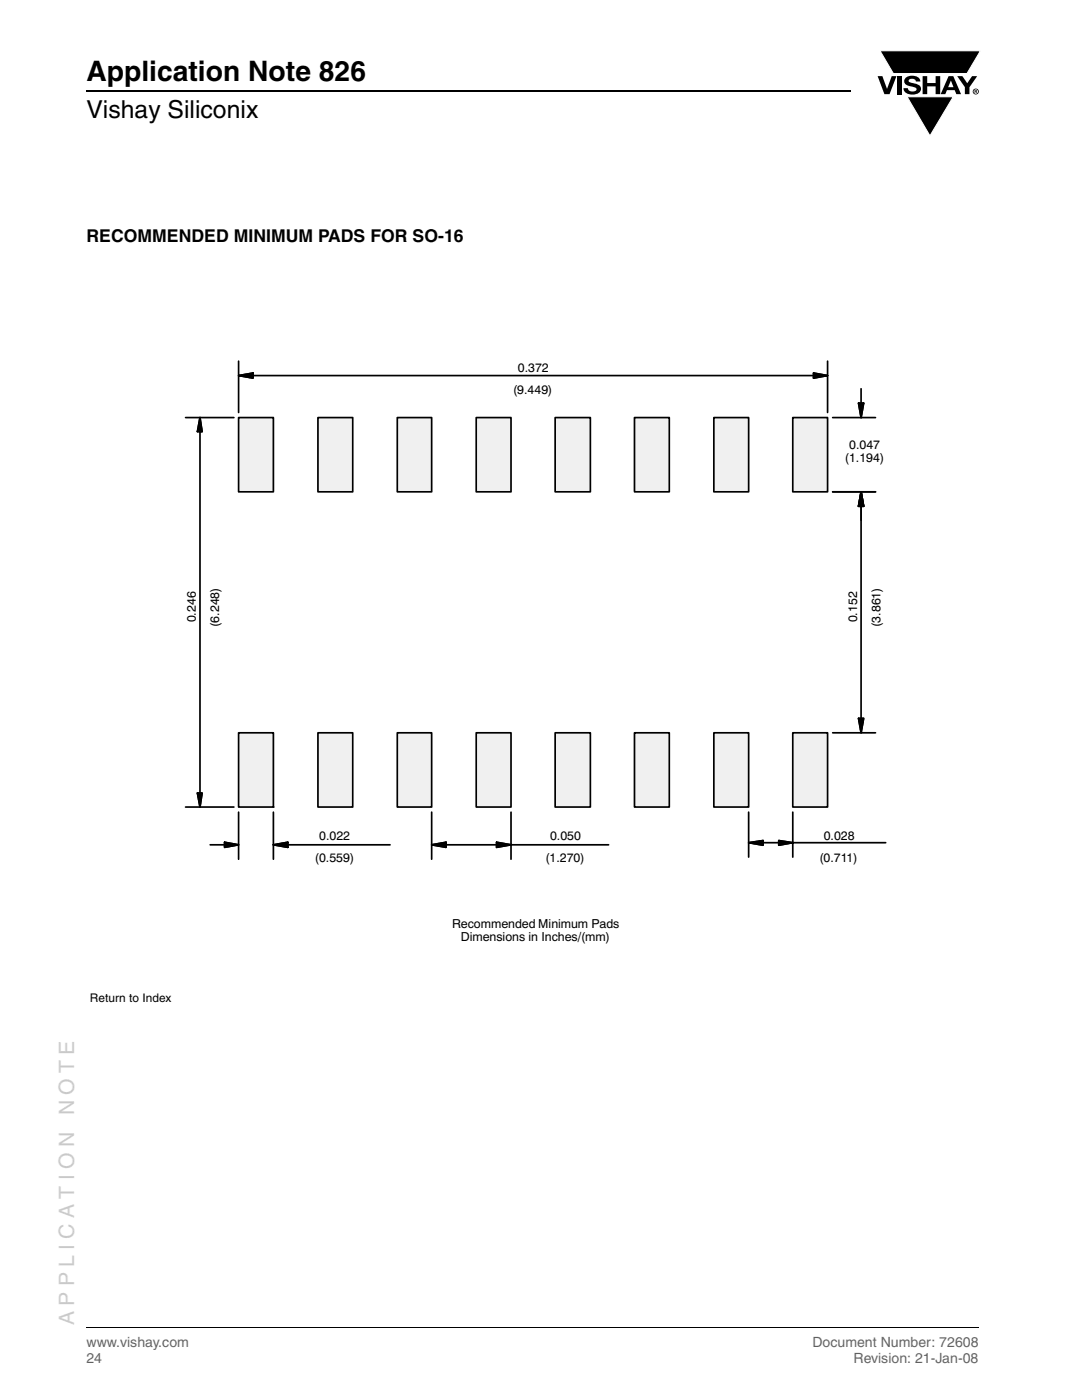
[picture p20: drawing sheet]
<svg xmlns="http://www.w3.org/2000/svg" width="216mm" height="279mm" viewBox="0 0 216 279" stroke-linecap="round" stroke-linejoin="round" font-family="sans-serif">
<defs><g id="words">
<text font-size="5.6" x="17.3" y="16.1">Application Note 826</text>
<text font-size="4.9" x="17.3" y="23.6">Vishay Siliconix</text>
<g font-size="4.2" fill="#ccc">
<text x="14.8" y="222.6" transform="rotate(-90 14.8 222.6)">N O T E</text>
<text x="14.8" y="264.5" transform="rotate(-90 14.8 264.5)">A P P L I C A T I O N</text>
</g>
<text font-size="3.5" x="17.3" y="48.3">RECOMMENDED MINIMUM PADS FOR SO-16</text>
<g font-size="2.8" fill="#656565">
<text x="17.3" y="268.9">www.vishay.com</text>
<text x="162.1" y="268.9">Document Number: 72608</text>
<text x="17.3" y="272.1">24</text>
<text x="170.3" y="272.1">Revision: 21-Jan-08</text>
</g>
<g font-size="2.5">
<text x="103.3" y="74.2">0.372</text>
<text x="102.4" y="78.6">(9.449)</text>
<text x="169.4" y="89.5">0.047</text>
<text x="168.6" y="92.1">(1.194)</text>
<text x="39.1" y="124.2" transform="rotate(-90 39.1 124.2)">0.246</text>
<text x="43.7" y="125.1" transform="rotate(-90 43.7 125.1)">(6.248)</text>
<text x="171.1" y="124.2" transform="rotate(-90 171.1 124.2)">0.152</text>
<text x="175.7" y="125.1" transform="rotate(-90 175.7 125.1)">(3.861)</text>
<text x="63.7" y="167.7">0.022</text>
<text x="109.8" y="167.7">0.050</text>
<text x="164.4" y="167.7">0.028</text>
<text x="62.8" y="172.1">(0.559)</text>
<text x="108.8" y="172.1">(1.270)</text>
<text x="163.5" y="172.1">(0.711)</text>
<text x="90.2" y="185.1">Recommended Minimum Pads</text>
<text x="92" y="187.8">Dimensions in Inches/(mm)</text>
</g>
<text font-size="2.4" x="17.9" y="200">Return to Index</text>
</g></defs>
<g fill="#000">
<path d="M175.1 15.2h1l.9 2.5 .9-2.5h1l-1.4 3.6h-1zM175.6 10.1h20l-2.7 4.6h-14.6zM179 15.2h.9v3.6h-.9zM180.8 15.5a2.1 2.1 0 0 1 2.7 .3l.1 .5h-.8a.79 .79 0 0 0-.7-.6 .79 .79 0 0 0-.8 .4l.2 .3 1 .3a1.08 1.08 0 0 1 1.3 1 1.08 1.08 0 0 1-1.1 1.1 1.73 1.73 0 0 1-2.4-1.2h.9a.96 .96 0 0 0 .8 .7 .96 .96 0 0 0 .9-.5 1.31 1.31 0 0 0-1.2-.6 1.03 1.03 0 0 1-1.1-.5 1.03 1.03 0 0 1 .2-1.2zM184.1 15.2h.9v1.4h1.7v-1.4h.9v3.6h-.9v-1.6h-1.7v1.6h-.9zM181 19.3h9.2l-4.6 7.8zM191 15.2h1l1 1.4 1-1.4h1l-1.6 2.2v1.4h-.9v-1.4z"/>
<path d="M189.7 16.1l-.5 1.3h1.1zM189.3 15.2h.9l1.6 3.6h-1l-.3-.8h-1.5l-.4 .8h-.9z"/>
<path d="M194.6 18v.2h.2v-.1zM194.5 17.9l.4 .1 .1 .1-.2 .2 .2 .3-.3-.3-.1 .3h-.1zM194.2 18.3a.5 .5 0 0 0 1 0 .5 .5 0 0 0-1 0zM194.1 18.3a.6 .6 0 0 1 1.2 0 .6 .6 0 0 1-1.2 0z"/>
</g>
<path d="M175.6 10.1h20l-2.7 4.6h-14.6zM181 19.3h9.2l-4.6 7.8z" fill="none" stroke="#fff" stroke-width=".2"/>
<path d="M17.3 18.2h152.5" fill="none" stroke="#000" stroke-width=".36"/>
<path d="M17.3 265h178" fill="none" stroke="#000" stroke-width=".2"/>
<g fill="#fff">
<path d="M32.7 171.2h24.9v4.7h-24.9z"/>
<path d="M32.7 171.2h25v.1h-25z"/>
<path d="M57.6 171.2h.1v4.8h-.1z"/>
<path d="M32.6 175.8h25v.2h-25z"/>
<path d="M32.6 171.2h.2v4.7h-.2z"/>
<path d="M17.5 54.5h177.5v187.6h-177.5z"/>
</g>
<path d="M47.6 146.2h7v14.9h-7z" fill="#f0f0f0"/>
<path d="M47.6 146.2h7v14.9h-7z" fill="none" stroke="#000" stroke-width=".34"/>
<path d="M47.6 83.3h7v14.9h-7z" fill="#f0f0f0"/>
<path d="M47.6 83.3h7v14.9h-7z" fill="none" stroke="#000" stroke-width=".34"/>
<path d="M63.4 146.2h7v14.9h-7z" fill="#f0f0f0"/>
<path d="M63.4 146.2h7v14.9h-7z" fill="none" stroke="#000" stroke-width=".34"/>
<path d="M63.4 83.3h7v14.9h-7z" fill="#f0f0f0"/>
<path d="M63.4 83.3h7v14.9h-7z" fill="none" stroke="#000" stroke-width=".34"/>
<path d="M79.3 146.2h6.8v14.9h-6.8z" fill="#f0f0f0"/>
<path d="M79.3 146.2h6.8v14.9h-6.8z" fill="none" stroke="#000" stroke-width=".34"/>
<path d="M79.3 83.3h6.8v14.9h-6.8z" fill="#f0f0f0"/>
<path d="M79.3 83.3h6.8v14.9h-6.8z" fill="none" stroke="#000" stroke-width=".34"/>
<path d="M95 146.2h7v14.9h-7z" fill="#f0f0f0"/>
<path d="M95 146.2h7v14.9h-7z" fill="none" stroke="#000" stroke-width=".34"/>
<path d="M95 83.3h7v14.9h-7z" fill="#f0f0f0"/>
<g fill="none" stroke="#000" stroke-width=".34">
<path d="M95 83.3h7v14.9h-7zM41.9 168.6h2.9M44.8 168.1l2.8 .5-2.8 .5zM47.6 162.1v9.4M54.6 162.1v9.4M54.6 168.6h.1M54.6 168.6l2.8-.5v1zM54.6 161.1h.1M57.4 168.6h20.4M86.1 168.6l2.9-.5v1zM86.1 162.1v9.4M89 168.6h10.1"/>
<path d="M99.1 168.1l2.9 .5-2.9 .5zM102 168.6h19.4M102 162.1v9.4"/>
</g>
<path d="M44.8 168.1l2.8 .5-2.8 .5zM54.6 168.6l2.8-.5v1zM86.1 168.6l2.9-.5v1zM99.1 168.1l2.9 .5-2.9 .5z" fill="#000" stroke="#000" stroke-width=".34"/>
<path d="M110.8 83.3h7v14.9h-7z" fill="#f0f0f0"/>
<path d="M110.8 83.3h7v14.9h-7z" fill="none" stroke="#000" stroke-width=".34"/>
<path d="M110.8 146.2h7v14.9h-7z" fill="#f0f0f0"/>
<path d="M110.8 146.2h7v14.9h-7z" fill="none" stroke="#000" stroke-width=".34"/>
<path d="M126.6 83.3h6.9v14.9h-6.9z" fill="#f0f0f0"/>
<path d="M126.6 83.3h6.9v14.9h-6.9z" fill="none" stroke="#000" stroke-width=".34"/>
<path d="M126.6 146.2h6.9v14.9h-6.9z" fill="#f0f0f0"/>
<path d="M126.6 146.2h6.9v14.9h-6.9z" fill="none" stroke="#000" stroke-width=".34"/>
<path d="M142.4 83.3h7v14.9h-7z" fill="#f0f0f0"/>
<path d="M142.4 83.3h7v14.9h-7z" fill="none" stroke="#000" stroke-width=".34"/>
<path d="M142.4 146.2h7v14.9h-7z" fill="#f0f0f0"/>
<path d="M142.4 146.2h7v14.9h-7z" fill="none" stroke="#000" stroke-width=".34"/>
<path d="M158.2 146.2h6.9v14.9h-6.9z" fill="#f0f0f0"/>
<path d="M158.2 146.2h6.9v14.9h-6.9z" fill="none" stroke="#000" stroke-width=".34"/>
<path d="M158.2 83.3h6.9v14.9h-6.9z" fill="#f0f0f0"/>
<g fill="none" stroke="#000" stroke-width=".34">
<path d="M47.6 75l2.9-.6v1.1zM47.6 72.1v10.2M50.5 75h111.8M162.3 74.4l2.8 .6-2.8 .5zM165.1 72.1v10.2M171.8 77.6v2.9M37 83.3h9.7M39.9 86.1v72.2M39.9 83.3l.4 2.8h-.9zM158.2 83.3h6.9v14.9h-6.9zM166.1 98.2h8.6M166.1 83.3h8.6"/>
<path d="M171.3 80.5h1l-.5 2.8zM171.8 98.2l.5 2.8h-1zM171.8 101v42.4M39.4 158.3h.9l-.4 2.8zM166.1 146.2h8.6M171.3 143.4h1l-.5 2.8zM37 161.1h9.7M149.4 168.2l2.9-.4v.9zM149.4 162.1v9M152.3 168.2h3.1M155.4 167.8l2.8 .4-2.8 .5zM158.2 162.1v9"/>
<path d="M158.2 168.2h18.5"/>
</g>
<path d="M47.6 75l2.9-.6v1.1zM162.3 74.4l2.8 .6-2.8 .5zM39.9 83.3l.4 2.8h-.9zM171.3 80.5h1l-.5 2.8zM171.8 98.2l.5 2.8h-1zM39.4 158.3h.9l-.4 2.8zM171.3 143.4h1l-.5 2.8zM149.4 168.2l2.9-.4v.9zM155.4 167.8l2.8 .4-2.8 .5z" fill="#000" stroke="#000" stroke-width=".34"/>
<g fill="#fff">
<path d="M33.1 194h25.5v7.7h-25.5z"/>
<path d="M33.1 193.9h25.6v.2h-25.6z"/>
<path d="M58.5 194h.2v7.8h-.2z"/>
<path d="M33 201.6h25.6v.2h-25.6z"/>
<path d="M33 193.9h.1v7.8h-.1z"/>
<path d="M21.6 55.8h93.5v7.9h-93.5z"/>
<path d="M21.6 55.7h93.6v.1h-93.6z"/>
<path d="M115 55.8h.2v8h-.2z"/>
<path d="M21.5 63.6h93.6v.2h-93.6z"/>
<path d="M21.5 55.7h.2v8h-.2z"/>
</g>
<use href="#words"/>
</svg>
